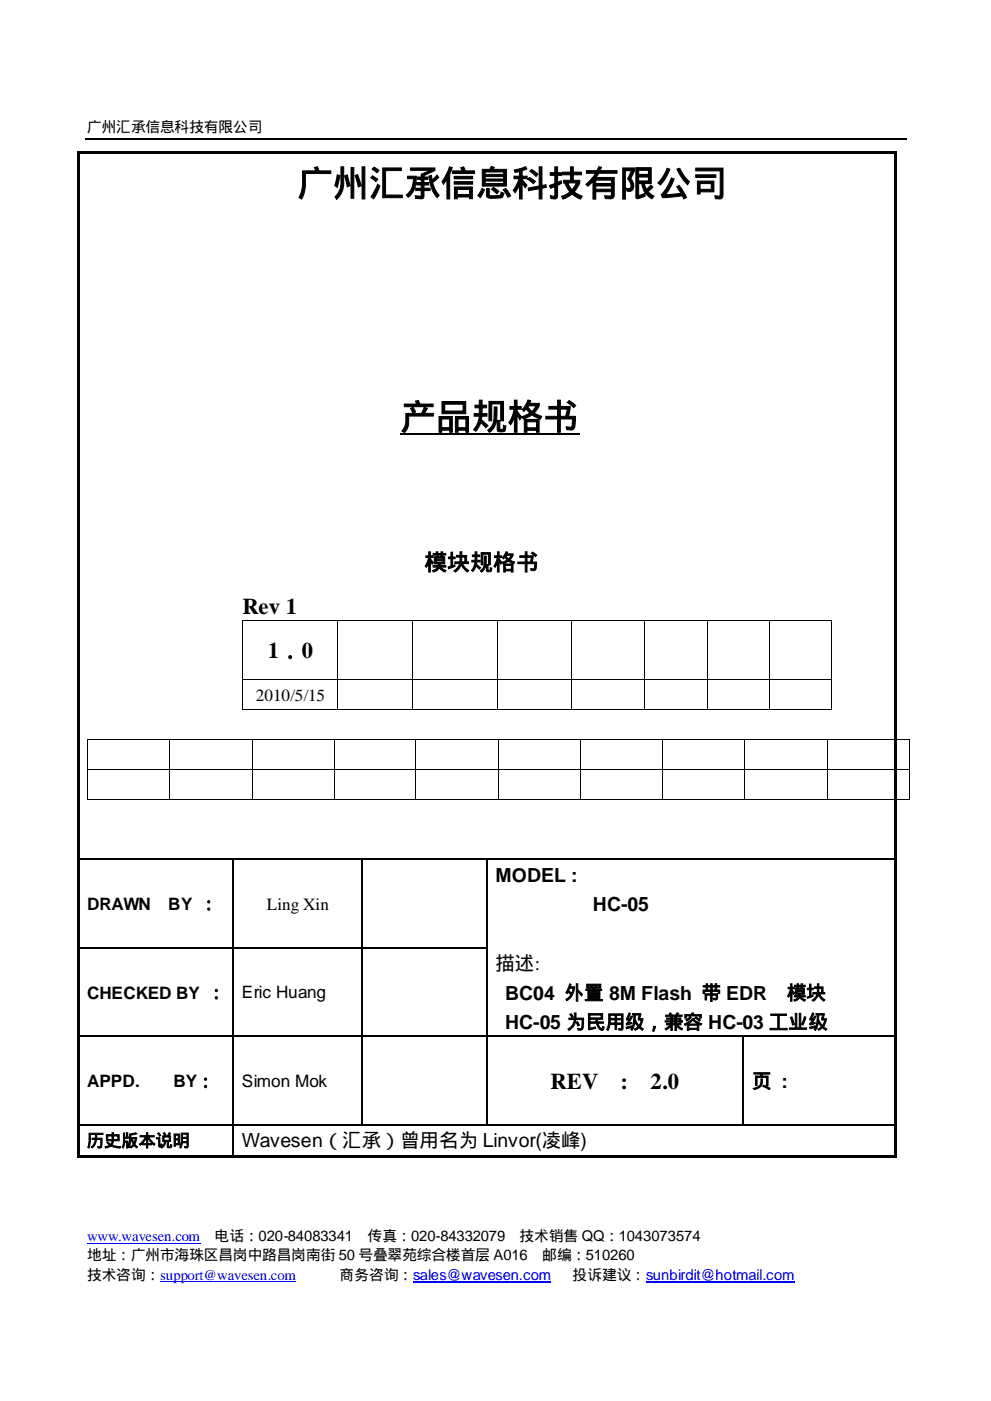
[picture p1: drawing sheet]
<svg xmlns="http://www.w3.org/2000/svg" width="210mm" height="297mm" viewBox="0 0 210 297" stroke-linecap="round" stroke-linejoin="round" font-family="sans-serif">
<defs><g id="words">
<g font-size="7.6">
<text x="63.1" y="41.5">广州汇承信息科技有限公司</text>
<text x="84.8" y="90.9">产品规格书</text>
</g>
<g font-size="4.8">
<text x="89.9" y="120.8">模块规格书</text>
<text x="51.4" y="130">Rev 1</text>
<text x="56.7" y="139.5">1．0</text>
<text x="116.7" y="230.7">REV</text>
<text x="131.5" y="230.7">:</text>
<text x="137.8" y="230.7">2.0</text>
</g>
<g font-size="4.1">
<text x="105" y="186.9">MODEL :</text>
<text x="125.6" y="193">HC-05</text>
<text x="105" y="205.7">描述:</text>
<text x="107" y="211.8">BC04 外置 8M Flash 带 EDR</text>
<text x="166.7" y="211.8">模块</text>
<text x="107" y="218">HC-05 为民用级，兼容 HC-03 工业级</text>
<text x="159.3" y="230.5">页 :</text>
<text x="51.2" y="243.2">Wavesen（汇承）曾用名为 Linvor(凌峰)</text>
</g>
<g font-size="3.6">
<text x="54.2" y="148.6">2010/5/15</text>
<text x="18.5" y="192.9">DRAWN</text>
<text x="35.6" y="192.9">BY ：</text>
<text x="56.6" y="192.9">Ling Xin</text>
<text x="18.5" y="211.7">CHECKED BY ：</text>
<text x="51.2" y="211.6">Eric Huang</text>
<text x="18.5" y="230.5">APPD.</text>
<text x="36.7" y="230.5">BY：</text>
<text x="51.2" y="230.4">Simon Mok</text>
<text x="18.5" y="243">历史版本说明</text>
</g>
<g font-size="3.1">
<text x="18.5" y="28">广州汇承信息科技有限公司</text>
<text x="45.5" y="263.1">电话：020-84083341</text>
<text x="77.9" y="263.1">传真：020-84332079</text>
<text x="110.1" y="263.1">技术销售 QQ：1043073574</text>
<text x="18.5" y="267.1">地址：广州市海珠区昌岗中路昌岗南街 50 号叠翠苑综合楼首层 A016</text>
<text x="114.9" y="267.1">邮编：510260</text>
<text x="18.5" y="271.2">技术咨询：support@wavesen.com</text>
<text x="72" y="271.2">商务咨询：sales@wavesen.com</text>
<text x="121.3" y="271.2">投诉建议：sunbirdit@hotmail.com</text>
</g>
<text font-size="3.1" fill="#00f" x="18.5" y="263.1">www.wavesen.com</text>
</g></defs>
<g fill="none" stroke="#000" stroke-width=".25">
<path d="M17.9 29.5h174.2M16.8 182.1h32.4M49.3 182.2v18.5M49.4 182.1h27.2M76.8 182.2v18.5M76.9 182.1h26.1M103.2 182.2v18.5M103.3 182.1h86.2M16.8 200.9h32.4M16.8 219.7h32.4M49.3 201v18.5M49.3 219.8v18.5"/>
<path d="M49.4 200.9h27.2M49.4 219.7h27.2M76.8 201v18.5M76.8 219.8v18.5M76.9 200.9h26.1M76.9 219.7h26.1M103.2 201v18.5M103.2 219.8v18.5M103.3 219.7h54.1M157.5 219.8v18.5M157.6 219.7h31.9M16.8 238.5h32.4"/>
<path d="M49.3 238.6v6.3M49.4 238.5h27.2M76.9 238.5h26.1M103.3 238.5h54.1M157.6 238.5h31.9"/>
</g>
<path d="M18.5 263.5h23.9M34 271.6h28.7" fill="none" stroke="#00f" stroke-width=".21"/>
<path d="M87.5 271.7h29.3M136.9 271.7h31.5" fill="none" stroke="#00f" stroke-width=".25"/>
<path d="M84.8 92h38" fill="none" stroke="#000" stroke-width=".42"/>
<g fill="#000">
<path d="M16.3 32.1h.5v.5h-.5zM16.8 32.1h172.7v.5h-172.7zM189.5 32.1h.5v.5h-.5zM51.4 131.5l.2 .1zM71.5 131.5l.1 .1zM87.3 131.5l.2 .1zM105.3 131.5l.2 .1zM120.9 131.5l.2 .1zM136.6 131.5l.1 .1zM149.8 131.5l.1 .1zM162.9 131.5l.2 .1zM176.1 131.5l.2 .1z"/>
<path d="M18.5 156.6h.1v.2h-.1zM35.8 156.6h.2v.2h-.2zM51.4 143.9h.2v.2h-.2zM51.4 150.3h.2v.2h-.2zM53.3 156.6h.2v.2h-.2zM70.7 156.6h.2v.2h-.2zM71.5 143.9h.1v.2h-.1zM71.5 150.3h.1v.2h-.1zM87.3 143.9h.2v.2h-.2zM87.3 150.3h.2v.2h-.2zM88.1 156.6h.1v.2h-.1zM105.3 143.9h.2v.2h-.2z"/>
<path d="M105.3 150.3h.2v.2h-.2zM105.5 156.6h.2v.2h-.2zM120.9 143.9h.2v.2h-.2zM120.9 150.3h.2v.2h-.2zM122.9 156.6h.2v.2h-.2zM136.6 143.9h.1v.2h-.1zM136.6 150.3h.1v.2h-.1zM140.4 156.6h.1v.2h-.1zM149.8 143.9l.1 .2zM149.8 150.3l.1 .2zM157.7 156.6h.2v.2h-.2zM162.9 143.9h.2v.2h-.2z"/>
<path d="M162.9 150.3h.2v.2h-.2zM175.2 156.6h.1v.2h-.1zM176.1 143.9h.2v.2h-.2zM176.1 150.3h.2v.2h-.2zM192.6 156.6h.2v.2h-.2zM18.5 163.1h.1v.1h-.1zM18.5 169.4h.1v.2h-.1zM35.8 163.1h.2v.1h-.2zM35.8 169.4h.2v.2h-.2zM53.3 163.1h.2v.1h-.2zM53.3 169.4h.2v.2h-.2zM70.7 163.1h.2v.1h-.2z"/>
<path d="M70.7 169.4h.2v.2h-.2zM88.1 163.1h.1v.1h-.1zM88.1 169.4h.1v.2h-.1zM105.5 163.1h.2v.1h-.2zM105.5 169.4h.2v.2h-.2zM122.9 163.1h.2v.1h-.2zM122.9 169.4h.2v.2h-.2zM140.4 163.1h.1v.1h-.1zM140.4 169.4h.1v.2h-.1zM157.7 163.1h.2v.1h-.2zM157.7 169.4h.2v.2h-.2zM175.2 163.1h.1v.1h-.1z"/>
<path d="M175.2 169.4h.1v.2h-.1zM192.6 163.1h.2v.1h-.2zM192.6 169.4h.2v.2h-.2zM16.3 32.6h.5v149.3h-.5zM16.3 181.9h.5v.3h-.5zM49.2 181.9h.2v.3h-.2zM76.6 181.9h.3v.3h-.3zM103 181.9h.3v.3h-.3zM189.5 32.6h.5v149.3h-.5zM189.5 181.9h.5v.3h-.5zM16.3 182.2h.5v18.5h-.5zM16.3 200.7h.5v.3h-.5z"/>
<path d="M16.3 201h.5v18.5h-.5zM16.3 219.5h.5v.3h-.5zM49.2 200.7h.2v.3h-.2zM49.2 219.5h.2v.3h-.2zM76.6 200.7h.3v.3h-.3zM76.6 219.5h.3v.3h-.3zM103 200.7h.3v.3h-.3zM103 219.5h.3v.3h-.3zM157.4 219.5h.2v.3h-.2zM189.5 182.2h.5v18.5h-.5zM189.5 200.7h.5v.3h-.5zM189.5 201h.5v18.5h-.5z"/>
<path d="M189.5 219.5h.5v.3h-.5zM16.3 219.8h.5v18.5h-.5zM16.3 238.3h.5v.3h-.5zM49.2 238.3h.2v.3h-.2zM76.6 238.3h.3v.3h-.3zM103 238.3h.3v.3h-.3zM157.4 238.3h.2v.3h-.2zM189.5 219.8h.5v18.5h-.5zM189.5 238.3h.5v.3h-.5zM16.3 238.6h.5v6.3h-.5zM16.3 244.9h.5v.5h-.5zM16.8 244.9h32.4v.5h-32.4z"/>
<path d="M49.2 244.9h.5v.5h-.5zM49.7 244.9h139.8v.5h-139.8zM189.5 238.6h.5v6.3h-.5zM189.5 244.9h.5v.5h-.5z"/>
</g>
<g fill="none" stroke="#000" stroke-width=".21">
<path d="M51.5 131.6v12.3M51.6 131.5h19.9M71.5 131.6v12.3M71.6 131.5h15.7M87.4 131.6v12.3M87.5 131.5h17.8M105.4 131.6v12.3M105.5 131.5h15.4M121 131.6v12.3M121.1 131.5h15.5M136.7 131.6v12.3M136.7 131.5h13.1"/>
<path d="M149.8 131.6v12.3M149.9 131.5h13M163 131.6v12.3M163.1 131.5h13M176.2 131.6v12.3M18.5 156.8v6.3M18.6 156.7h17.2M35.9 156.8v6.3M36 156.7h17.3M51.5 144.1v6.2M51.6 144h19.9M51.6 150.4h19.9"/>
<path d="M53.4 156.8v6.3M53.5 156.7h17.2M70.8 156.8v6.3M70.9 156.7h17.2M71.5 144.1v6.2M71.6 144h15.7M71.6 150.4h15.7M87.4 144.1v6.2M87.5 144h17.8M87.5 150.4h17.8M88.1 156.8v6.3M88.2 156.7h17.3"/>
<path d="M105.4 144.1v6.2M105.5 144h15.4M105.5 150.4h15.4M105.6 156.8v6.3M105.7 156.7h17.2M121 144.1v6.2M121.1 144h15.5M121.1 150.4h15.5M123 156.8v6.3M123.1 156.7h17.3M136.7 144.1v6.2M136.7 144h13.1"/>
<path d="M136.7 150.4h13.1M140.5 156.8v6.3M140.5 156.7h17.2M149.8 144.1v6.2M149.9 144h13M149.9 150.4h13M157.8 156.8v6.3M157.9 156.7h17.3M163 144.1v6.2M163.1 144h13M163.1 150.4h13M175.3 156.8v6.3"/>
<path d="M175.3 156.7h17.3M176.2 144.1v6.2M192.7 156.8v6.3M18.5 163.2v6.2M18.6 163.2h17.2M18.6 169.5h17.2M35.9 163.2v6.2M36 163.2h17.3M36 169.5h17.3M53.4 163.2v6.2M53.5 163.2h17.2M53.5 169.5h17.2"/>
<path d="M70.8 163.2v6.2M70.9 163.2h17.2M70.9 169.5h17.2M88.1 163.2v6.2M88.2 163.2h17.3M88.2 169.5h17.3M105.6 163.2v6.2M105.7 163.2h17.2M105.7 169.5h17.2M123 163.2v6.2M123.1 163.2h17.3M123.1 169.5h17.3"/>
<path d="M140.5 163.2v6.2M140.5 163.2h17.2M140.5 169.5h17.2M157.8 163.2v6.2M157.9 163.2h17.3M157.9 169.5h17.3M175.3 163.2v6.2M175.3 163.2h17.3M175.3 169.5h17.3M192.7 163.2v6.2"/>
</g>
<use href="#words"/>
</svg>
